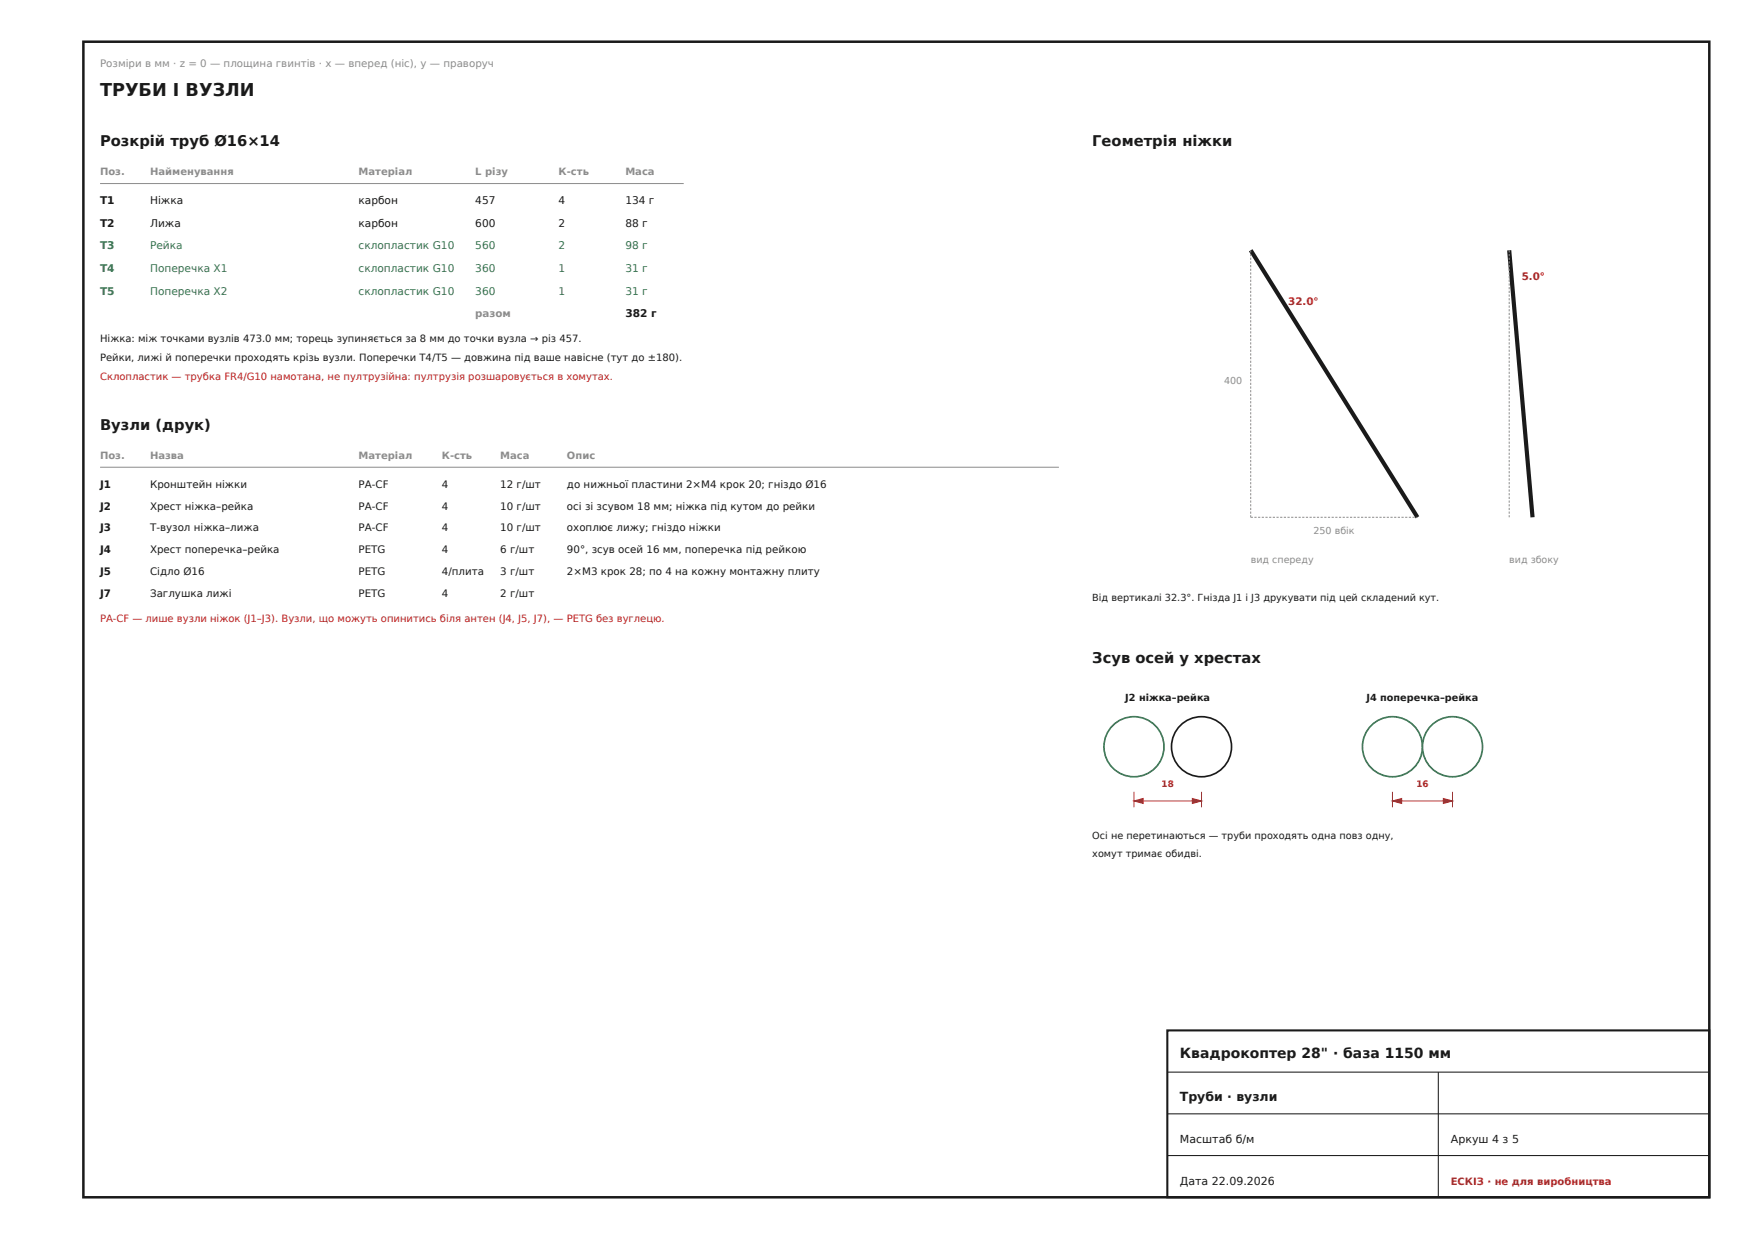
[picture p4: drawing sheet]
<svg xmlns="http://www.w3.org/2000/svg" width="420mm" height="297mm" viewBox="0 0 420 297" stroke-linecap="round" stroke-linejoin="round" font-family="sans-serif">
<defs><g id="words">
<text font-size="4.2" fill="#1a1a1a" x="24" y="23">ТРУБИ І ВУЗЛИ</text>
<g font-size="3.5" fill="#1a1a1a">
<text x="24" y="35">Розкрій труб Ø16×14</text>
<text x="262" y="35">Геометрія ніжки</text>
<text x="24" y="103">Вузли (друк)</text>
<text x="262" y="159">Зсув осей у хрестах</text>
</g>
<text font-size="3.4" fill="#1a1a1a" x="283" y="253.5">Квадрокоптер 28&quot; · база 1150 мм</text>
<text font-size="3" fill="#1a1a1a" x="283" y="264">Труби · вузли</text>
<g font-size="2.6" fill="#1a1a1a">
<text x="283" y="274">Масштаб б/м</text>
<text x="348" y="274">Аркуш 4 з 5</text>
<text x="283" y="284">Дата 22.09.2026</text>
</g>
<g font-size="2.5" fill="#8c8c8c">
<text x="24" y="16">Розміри в мм · z = 0 — площина гвинтів · x — вперед (ніс), y — праворуч</text>
<text x="114" y="76">разом</text>
</g>
<g font-size="2.5" fill="#1a1a1a">
<text x="24" y="49">Т1</text>
<text x="36" y="49">Ніжка</text>
<text x="86" y="49">карбон</text>
<text x="114" y="49">457</text>
<text x="134" y="49">4</text>
<text x="150" y="49">134 г</text>
<text x="24" y="54.4">Т2</text>
<text x="36" y="54.4">Лижа</text>
<text x="86" y="54.4">карбон</text>
<text x="114" y="54.4">600</text>
<text x="134" y="54.4">2</text>
<text x="150" y="54.4">88 г</text>
<text x="150" y="76">382 г</text>
<text x="24" y="117">J1</text>
<text x="36" y="117">Кронштейн ніжки</text>
<text x="86" y="117">PA-CF</text>
<text x="106" y="117">4</text>
<text x="120" y="117">12 г/шт</text>
<text x="136" y="117">до нижньої пластини 2×M4 крок 20; гніздо Ø16</text>
<text x="24" y="122.2">J2</text>
<text x="36" y="122.2">Хрест ніжка–рейка</text>
<text x="86" y="122.2">PA-CF</text>
<text x="106" y="122.2">4</text>
<text x="120" y="122.2">10 г/шт</text>
<text x="136" y="122.2">осі зі зсувом 18 мм; ніжка під кутом до рейки</text>
<text x="24" y="127.4">J3</text>
<text x="36" y="127.4">Т-вузол ніжка–лижа</text>
<text x="86" y="127.4">PA-CF</text>
<text x="106" y="127.4">4</text>
<text x="120" y="127.4">10 г/шт</text>
<text x="136" y="127.4">охоплює лижу; гніздо ніжки</text>
<text x="24" y="132.6">J4</text>
<text x="24" y="137.8">J5</text>
<text x="36" y="132.6">Хрест поперечка–рейка</text>
<text x="36" y="137.8">Сідло Ø16</text>
<text x="86" y="132.6">PETG</text>
<text x="86" y="137.8">PETG</text>
<text x="106" y="132.6">4</text>
<text x="106" y="137.8">4/плита</text>
<text x="120" y="132.6">6 г/шт</text>
<text x="120" y="137.8">3 г/шт</text>
<text x="136" y="132.6">90°, зсув осей 16 мм, поперечка під рейкою</text>
<text x="136" y="137.8">2×M3 крок 28; по 4 на кожну монтажну плиту</text>
<text x="24" y="143">J7</text>
<text x="36" y="143">Заглушка лижі</text>
<text x="86" y="143">PETG</text>
<text x="106" y="143">4</text>
<text x="120" y="143">2 г/шт</text>
</g>
<g font-size="2.5" fill="#2e7d4f">
<text x="24" y="59.8">Т3</text>
<text x="36" y="59.8">Рейка</text>
<text x="86" y="59.8">склопластик G10</text>
<text x="114" y="59.8">560</text>
<text x="134" y="59.8">2</text>
<text x="150" y="59.8">98 г</text>
<text x="24" y="65.2">Т4</text>
<text x="36" y="65.2">Поперечка X1</text>
<text x="86" y="65.2">склопластик G10</text>
<text x="114" y="65.2">360</text>
<text x="134" y="65.2">1</text>
<text x="150" y="65.2">31 г</text>
<text x="24" y="70.6">Т5</text>
<text x="36" y="70.6">Поперечка X2</text>
<text x="86" y="70.6">склопластик G10</text>
<text x="114" y="70.6">360</text>
<text x="134" y="70.6">1</text>
<text x="150" y="70.6">31 г</text>
</g>
<g font-size="2.5" fill="#c02020">
<text x="365" y="67">5.0°</text>
<text x="309" y="73">32.0°</text>
</g>
<g font-size="2.4" fill="#8c8c8c">
<text x="24" y="42">Поз.</text>
<text x="36" y="42">Найменування</text>
<text x="86" y="42">Матеріал</text>
<text x="114" y="42">L різу</text>
<text x="134" y="42">К-сть</text>
<text x="150" y="42">Маса</text>
<text x="24" y="110">Поз.</text>
<text x="36" y="110">Назва</text>
<text x="86" y="110">Матеріал</text>
<text x="106" y="110">К-сть</text>
<text x="120" y="110">Маса</text>
<text x="136" y="110">Опис</text>
</g>
<g font-size="2.4" fill="#1a1a1a">
<text x="24" y="82">Ніжка: між точками вузлів 473.0 мм; торець зупиняється за 8 мм до точки вузла → різ 457.</text>
<text x="24" y="86.5">Рейки, лижі й поперечки проходять крізь вузли. Поперечки Т4/Т5 — довжина під ваше навісне (тут до ±180).</text>
</g>
<g font-size="2.4" fill="#c02020">
<text x="24" y="91">Склопластик — трубка FR4/G10 намотана, не пултрузійна: пултрузія розшаровується в хомутах.</text>
<text x="24" y="149.2">PA-CF — лише вузли ніжок (J1–J3). Вузли, що можуть опинитись біля антен (J4, J5, J7), — PETG без вуглецю.</text>
<text x="348" y="284">ЕСКІЗ · не для виробництва</text>
</g>
<g font-size="2.3" fill="#8c8c8c">
<text x="293.6" y="92">400</text>
<text x="315.1" y="128">250 вбік</text>
<text x="300" y="135">вид спереду</text>
<text x="362" y="135">вид збоку</text>
</g>
<g font-size="2.3" fill="#1a1a1a">
<text x="262" y="144">Від вертикалі 32.3°. Гнізда J1 і J3 друкувати під цей складений кут.</text>
<text x="269.9" y="168">J2 ніжка–рейка</text>
<text x="327.8" y="168">J4 поперечка–рейка</text>
<text x="262" y="201">Осі не перетинаються — труби проходять одна повз одну,</text>
<text x="262" y="205.5">хомут тримає обидві.</text>
</g>
<g font-size="2.1" fill="#c02020">
<text x="278.6" y="188.7">18</text>
<text x="339.7" y="188.7">16</text>
</g>
</g></defs>
<path d="M20 10h390v277h-390z" fill="none" stroke="#1a1a1a" stroke-width=".6"/>
<path d="M280 247h130v40h-130z" fill="none" stroke="#1a1a1a" stroke-width=".5"/>
<path d="M280 257h130M345 257v30M280 277h130M280 267h130" fill="none" stroke="#1a1a1a" stroke-width=".25"/>
<path d="M24 44h140M24 112h230" fill="none" stroke="#8c8c8c" stroke-width=".24"/>
<path d="M300 60l40 64M362 60l5.6 64" fill="none" stroke="#1a1a1a" stroke-width="1" stroke-linecap="butt"/>
<path d="M300 60v64M362 60v64M300 124h40" fill="none" stroke="#8c8c8c" stroke-width=".24" stroke-dasharray=".5 .4" stroke-linecap="butt"/>
<circle cx="272" cy="179" r="7.2" fill="#fff" stroke="#2e7d4f" stroke-width=".4"/>
<circle cx="288.2" cy="179" r="7.2" fill="#fff" stroke="#1a1a1a" stroke-width=".4"/>
<path d="M272 189.8v3.7M272 192h16.2M288.2 189.8v3.7" fill="none" stroke="#c02020" stroke-width=".24"/>
<g fill="#c02020" stroke="#c02020" stroke-width=".24">
<path d="M272 192l2.2-.6v1.2z"/>
<path d="M286 191.4l2.2 .6-2.2 .6z"/>
</g>
<g fill="#fff" stroke="#2e7d4f" stroke-width=".4">
<circle cx="334" cy="179" r="7.2"/>
<circle cx="348.4" cy="179" r="7.2"/>
</g>
<path d="M334 189.8v3.7M334 192h14.4M348.4 189.8v3.7" fill="none" stroke="#c02020" stroke-width=".24"/>
<g fill="#c02020" stroke="#c02020" stroke-width=".24">
<path d="M334 192l2.2-.6v1.2z"/>
<path d="M346.2 191.4l2.2 .6-2.2 .6z"/>
</g>
<use href="#words"/>
</svg>
